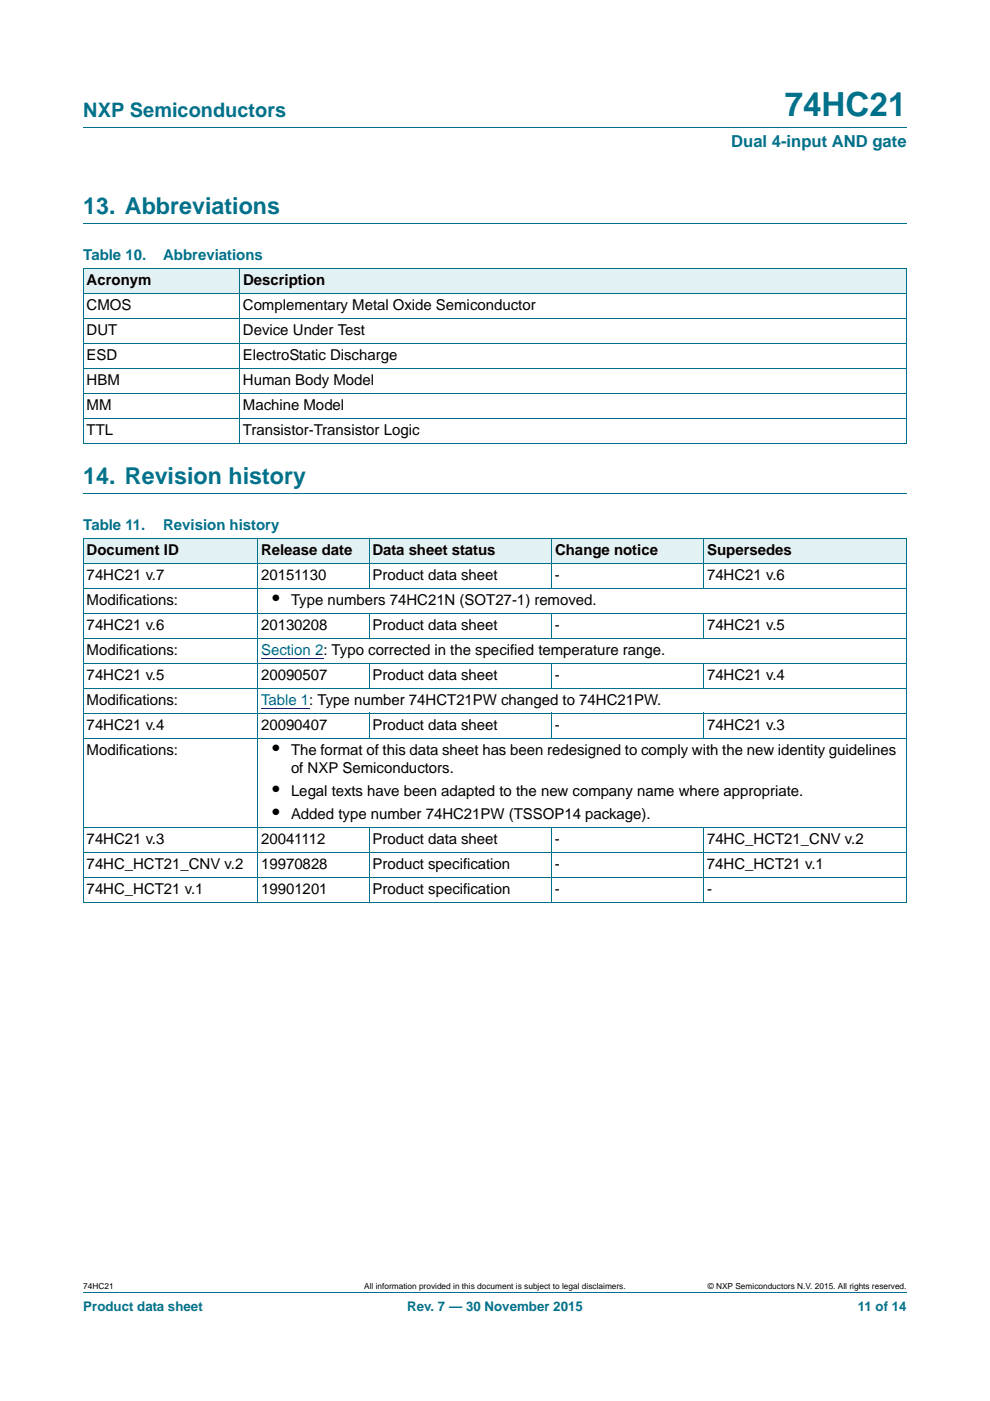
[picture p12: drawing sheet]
<svg xmlns="http://www.w3.org/2000/svg" width="210mm" height="297mm" viewBox="0 0 210 297" stroke-linecap="round" stroke-linejoin="round" font-family="sans-serif">
<defs><g id="words">
<text font-size="7" fill="#00718a" x="166.4" y="24.6">74HC21</text>
<g font-size="4.9" fill="#00718a">
<text x="17.7" y="45.4">13. Abbreviations</text>
<text x="17.7" y="102.6">14. Revision history</text>
</g>
<text font-size="4.2" fill="#00718a" x="17.7" y="24.9">NXP Semiconductors</text>
<g font-size="4.2">
<text x="57.8" y="128.2">•</text>
<text x="57.8" y="160">•</text>
<text x="57.8" y="168.8">•</text>
<text x="57.8" y="173.7">•</text>
</g>
<text font-size="3.5" fill="#00718a" x="155.1" y="31.1">Dual 4-input AND gate</text>
<g font-size="3.2" fill="#00718a">
<text x="17.7" y="55.2">Table 10.</text>
<text x="34.6" y="55.2">Abbreviations</text>
<text x="17.7" y="112.4">Table 11.</text>
<text x="34.6" y="112.4">Revision history</text>
</g>
<g font-size="3.2">
<text x="18.4" y="65.8">CMOS</text>
<text x="18.4" y="60.5">Acronym</text>
<text x="51.5" y="65.8">Complementary Metal Oxide Semiconductor</text>
<text x="51.5" y="60.5">Description</text>
<text x="18.4" y="71.1">DUT</text>
<text x="51.5" y="71.1">Device Under Test</text>
<text x="18.4" y="76.4">ESD</text>
<text x="51.5" y="76.4">ElectroStatic Discharge</text>
<text x="18.4" y="81.7">HBM</text>
<text x="51.5" y="81.7">Human Body Model</text>
<text x="18.4" y="87">MM</text>
<text x="51.5" y="87">Machine Model</text>
<text x="18.4" y="92.3">TTL</text>
<text x="51.5" y="92.3">Transistor-Transistor Logic</text>
<text x="18.4" y="117.6">Document ID</text>
<text x="55.4" y="117.6">Release date</text>
<text x="79" y="117.6">Data sheet status</text>
<text x="117.7" y="117.6">Change notice</text>
<text x="150" y="117.6">Supersedes</text>
<text x="18.4" y="122.9">74HC21 v.7</text>
<text x="55.4" y="122.9">20151130</text>
<text x="79" y="122.9">Product data sheet</text>
<text x="117.7" y="122.9">-</text>
<text x="150" y="122.9">74HC21 v.6</text>
<text x="18.4" y="128.2">Modifications:</text>
<text x="61.7" y="128.2">Type numbers 74HC21N (SOT27-1) removed.</text>
<text x="18.4" y="133.5">74HC21 v.6</text>
<text x="55.4" y="133.5">20130208</text>
<text x="79" y="133.5">Product data sheet</text>
<text x="117.7" y="133.5">-</text>
<text x="150" y="133.5">74HC21 v.5</text>
<text x="18.4" y="138.8">Modifications:</text>
<text x="18.4" y="144.1">74HC21 v.5</text>
<text x="18.4" y="149.4">Modifications:</text>
<text x="55.4" y="144.1">20090507</text>
<text x="79" y="144.1">Product data sheet</text>
<text x="117.7" y="144.1">-</text>
<text x="150" y="144.1">74HC21 v.4</text>
<text x="18.4" y="154.7">74HC21 v.4</text>
<text x="55.4" y="154.7">20090407</text>
<text x="79" y="154.7">Product data sheet</text>
<text x="117.7" y="154.7">-</text>
<text x="150" y="154.7">74HC21 v.3</text>
<text x="18.4" y="160">Modifications:</text>
<text x="61.7" y="160">The format of this data sheet has been redesigned to comply with the new identity guidelines</text>
<text x="61.7" y="163.9">of NXP Semiconductors.</text>
<text x="61.7" y="168.8">Legal texts have been adapted to the new company name where appropriate.</text>
<text x="61.7" y="173.7">Added type number 74HC21PW (TSSOP14 package).</text>
<text x="18.4" y="179">74HC21 v.3</text>
<text x="55.4" y="179">20041112</text>
<text x="79" y="179">Product data sheet</text>
<text x="117.7" y="179">-</text>
<text x="150" y="179">74HC_HCT21_CNV v.2</text>
<text x="18.4" y="184.3">74HC_HCT21_CNV v.2</text>
<text x="55.4" y="184.3">19970828</text>
<text x="79" y="184.3">Product specification</text>
<text x="117.7" y="184.3">-</text>
<text x="150" y="184.3">74HC_HCT21 v.1</text>
<text x="18.4" y="189.6">74HC_HCT21 v.1</text>
<text x="55.4" y="189.6">19901201</text>
<text x="79" y="189.6">Product specification</text>
<text x="117.7" y="189.6">-</text>
<text x="150" y="189.6">-</text>
</g>
<g font-size="3.2" fill="#00f">
<text x="55.4" y="138.8">Section 2: Typo corrected in the specified temperature range.</text>
<text x="55.4" y="149.4">Table 1: Type number 74HCT21PW changed to 74HC21PW.</text>
</g>
<g font-size="2.8" fill="#00718a">
<text x="17.7" y="277.9">Product data sheet</text>
<text x="86.4" y="277.9">Rev. 7 — 30 November 2015</text>
<text x="182" y="277.9">11 of 14</text>
</g>
<g font-size="1.8">
<text x="17.7" y="273.3">74HC21</text>
<text x="77.2" y="273.3">All information provided in this document is subject to legal disclaimers.</text>
<text x="150.1" y="273.3">© NXP Semiconductors N.V. 2015. All rights reserved.</text>
</g>
</g></defs>
<path d="M17.7 27h174.6M17.7 47.4h174.6M17.7 104.6h174.6M17.7 273.9h174.6" fill="none" stroke="#00718a" stroke-width=".21"/>
<g fill="#e2f1f4">
<path d="M17.7 57h33.1v5.3h-33.1z"/>
<path d="M50.8 57h141.5v5.3h-141.5z"/>
<path d="M17.7 114.1h37v5.3h-37z"/>
<path d="M54.7 114.1h23.6v5.3h-23.6z"/>
<path d="M78.3 114.1h38.7v5.3h-38.7z"/>
<path d="M117 114.1h32.3v5.3h-32.3z"/>
<path d="M149.3 114.1h43v5.3h-43z"/>
</g>
<path d="M55.4 139.5h13.2M55.4 150.1h10.2" fill="none" stroke="#00f" stroke-width=".21"/>
<g fill="none" stroke="#00718a" stroke-width=".21">
<path d="M17.6 57h174.7M17.7 57v37M50.8 56.9v37.1M192.3 57v37M17.6 62.3h174.7M17.6 67.6h174.7M17.6 72.8h174.7M17.6 78.1h174.7M17.6 83.4h174.7M17.6 88.7h174.7M17.6 94h174.7M17.6 114.1h174.7"/>
<path d="M17.6 119.4h174.7M17.7 114.2v77.1M54.7 114.1v77.3M78.3 114.1v10.6M117 114.1v10.6M149.3 114.1v10.6M192.3 114.2v77.1M17.6 124.7h174.7M17.6 130h174.7M17.6 135.3h174.7M78.3 130v5.3M117 130v5.3"/>
<path d="M149.3 130v5.3M17.6 140.6h174.7M17.6 145.9h174.7M17.6 151.2h174.7M17.6 156.5h174.7M78.3 140.5v5.4M78.3 151.1v5.4M117 140.5v5.4M117 151.1v5.4M149.3 140.5v5.4M149.3 151.1v5.4M17.6 175.5h174.7"/>
<path d="M78.3 175.5v15.9M117 175.5v15.9M149.3 175.5v15.9M17.6 180.8h174.7M17.6 186.1h174.7M17.6 191.4h174.7"/>
</g>
<use href="#words"/>
</svg>
